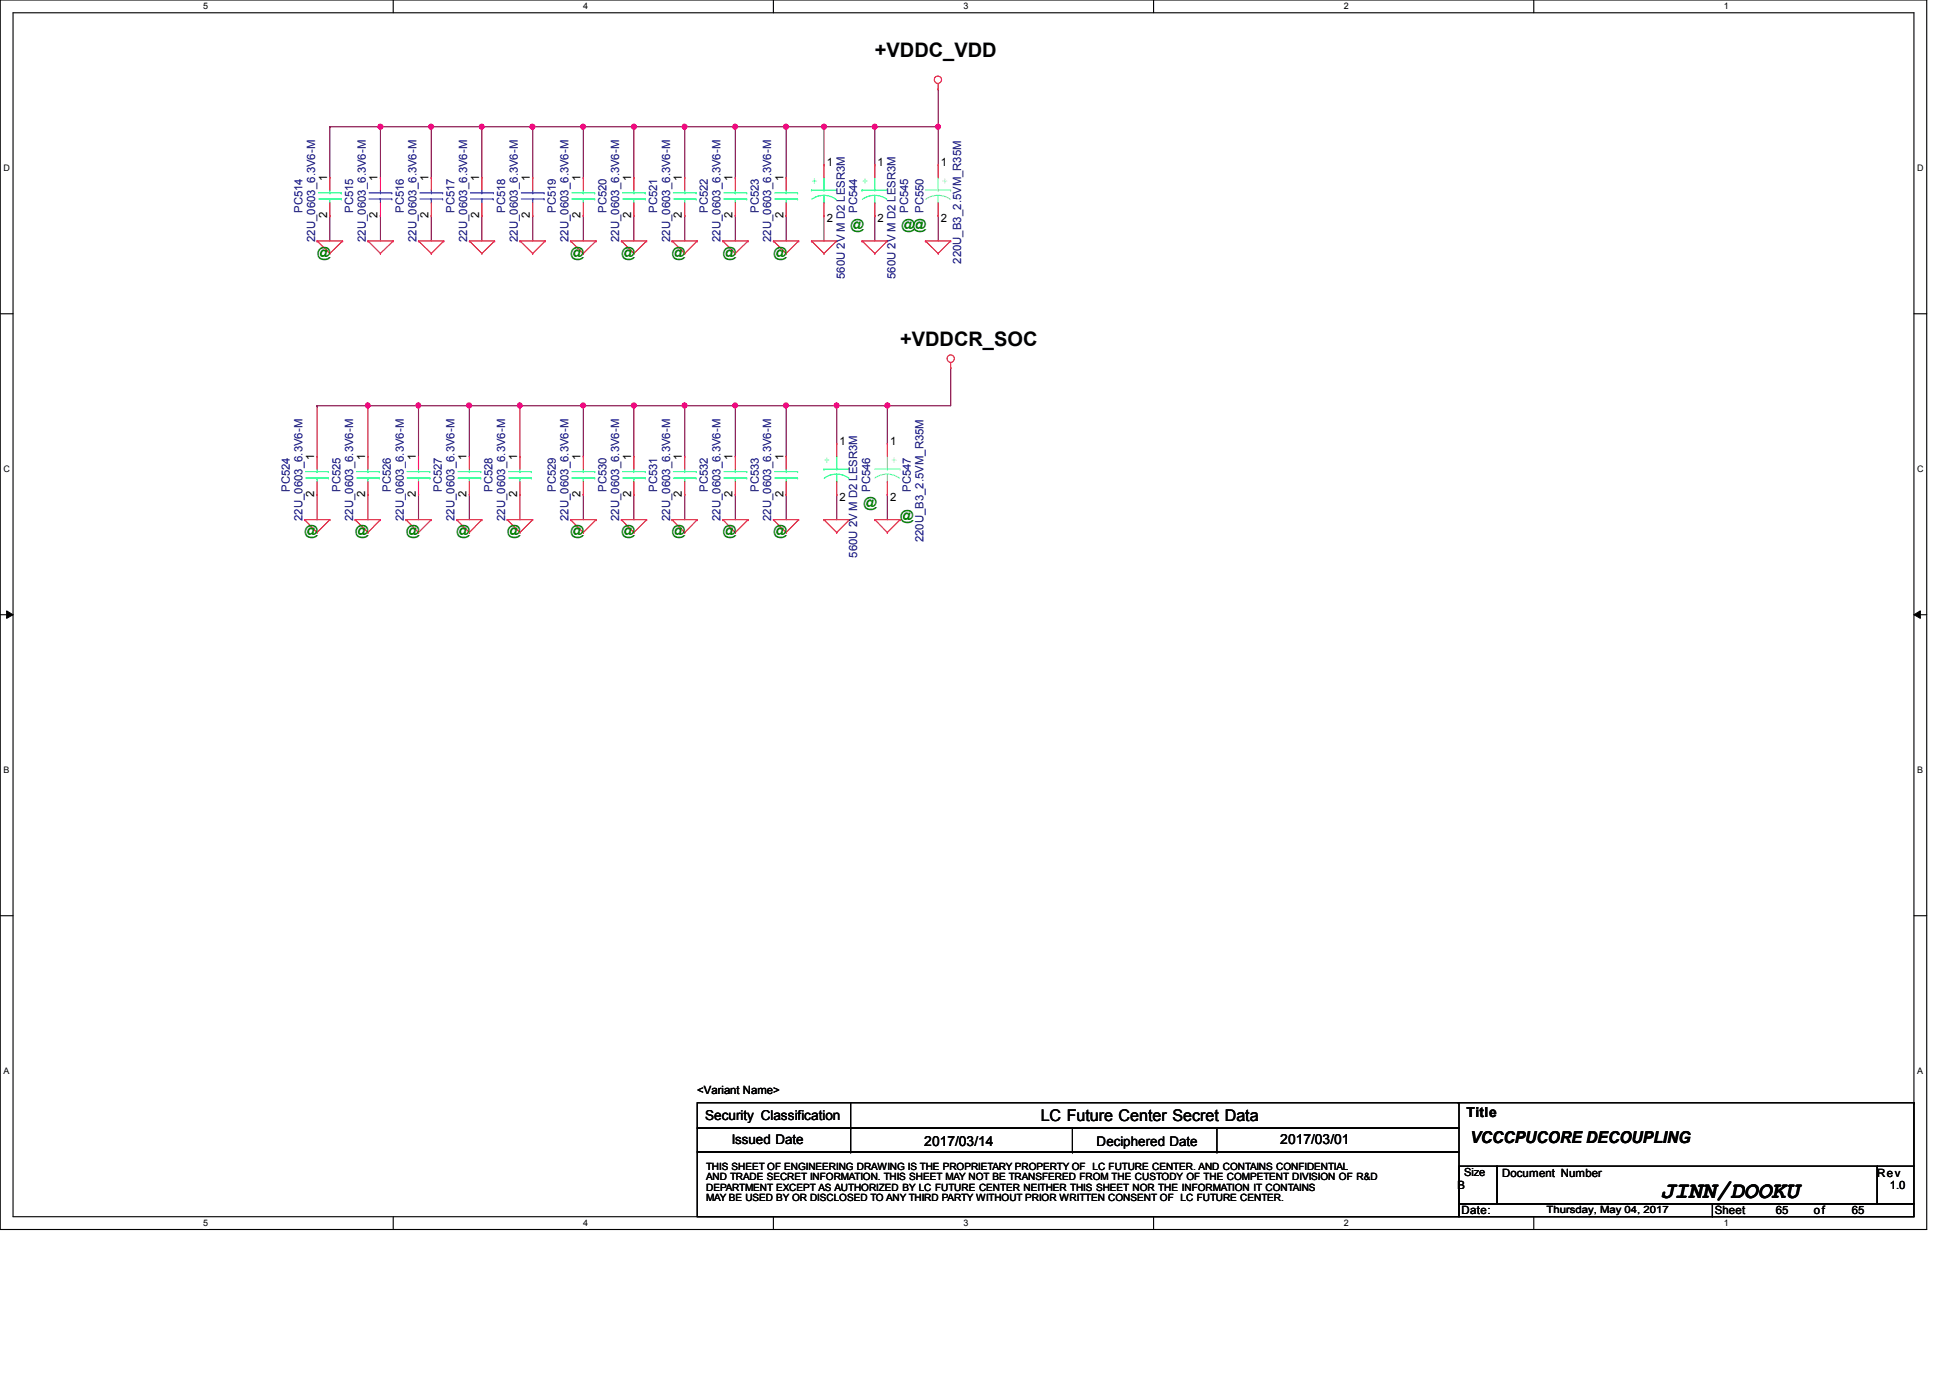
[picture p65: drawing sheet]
<svg xmlns="http://www.w3.org/2000/svg" width="297mm" height="210mm" viewBox="0 0 297 210" stroke-linecap="round" stroke-linejoin="round" font-family="sans-serif">
<defs><g id="words">
<text font-size="3.6" x="252.9" y="182.5">JINN/DOOKU</text>
<g font-size="3">
<text x="133.3" y="8.6">+VDDC_VDD</text>
<text x="137.1" y="52.7">+VDDCR_SOC</text>
</g>
<g font-size="2.5">
<text x="158.5" y="170.8">LC Future Center Secret Data</text>
<text x="224" y="174.1">VCCCPUCORE DECOUPLING</text>
</g>
<g font-size="2.1" fill="#008000">
<text x="129.6" y="34.8">@</text>
<text x="137.3" y="34.8">@@</text>
<text x="48.3" y="39.1">@</text>
<text x="86.9" y="39.1">@</text>
<text x="94.7" y="39.1">@</text>
<text x="102.4" y="39.1">@</text>
<text x="110.1" y="39.1">@</text>
<text x="117.8" y="39.1">@</text>
<text x="131.5" y="77.3">@</text>
<text x="46.4" y="81.5">@</text>
<text x="54.1" y="81.5">@</text>
<text x="61.8" y="81.5">@</text>
<text x="69.6" y="81.5">@</text>
<text x="77.3" y="81.5">@</text>
<text x="86.9" y="81.5">@</text>
<text x="94.7" y="81.5">@</text>
<text x="102.4" y="81.5">@</text>
<text x="110.1" y="81.5">@</text>
<text x="117.8" y="81.5">@</text>
<text x="137.1" y="79.2">@</text>
</g>
<g font-size="2.1">
<text x="107.4" y="170.6">Security Classification</text>
<text x="223.4" y="170.1">Title</text>
<text x="140.8" y="174.5">2017/03/14</text>
<text x="195" y="174.3">2017/03/01</text>
</g>
<g font-size="2">
<text x="111.5" y="174.3">Issued Date</text>
<text x="167" y="174.5">Deciphered Date</text>
</g>
<g font-size="1.7">
<text x="49.8" y="27.6" transform="rotate(-90 49.8 27.6)">1</text>
<text x="57.5" y="27.6" transform="rotate(-90 57.5 27.6)">1</text>
<text x="65.3" y="27.6" transform="rotate(-90 65.3 27.6)">1</text>
<text x="73" y="27.6" transform="rotate(-90 73 27.6)">1</text>
<text x="80.7" y="27.6" transform="rotate(-90 80.7 27.6)">1</text>
<text x="88.4" y="27.6" transform="rotate(-90 88.4 27.6)">1</text>
<text x="96.1" y="27.6" transform="rotate(-90 96.1 27.6)">1</text>
<text x="103.9" y="27.6" transform="rotate(-90 103.9 27.6)">1</text>
<text x="111.6" y="27.6" transform="rotate(-90 111.6 27.6)">1</text>
<text x="119.3" y="27.6" transform="rotate(-90 119.3 27.6)">1</text>
<text x="125.9" y="25.3">1</text>
<text x="133.7" y="25.3">1</text>
<text x="143.3" y="25.3">1</text>
<text x="49.8" y="33.2" transform="rotate(-90 49.8 33.2)">2</text>
<text x="57.5" y="33.2" transform="rotate(-90 57.5 33.2)">2</text>
<text x="65.3" y="33.2" transform="rotate(-90 65.3 33.2)">2</text>
<text x="73" y="33.2" transform="rotate(-90 73 33.2)">2</text>
<text x="80.7" y="33.2" transform="rotate(-90 80.7 33.2)">2</text>
<text x="88.4" y="33.2" transform="rotate(-90 88.4 33.2)">2</text>
<text x="96.1" y="33.2" transform="rotate(-90 96.1 33.2)">2</text>
<text x="103.9" y="33.2" transform="rotate(-90 103.9 33.2)">2</text>
<text x="111.6" y="33.2" transform="rotate(-90 111.6 33.2)">2</text>
<text x="119.3" y="33.2" transform="rotate(-90 119.3 33.2)">2</text>
<text x="125.9" y="33.9">2</text>
<text x="133.7" y="33.9">2</text>
<text x="143.3" y="33.9">2</text>
<text x="47.9" y="70.1" transform="rotate(-90 47.9 70.1)">1</text>
<text x="55.6" y="70.1" transform="rotate(-90 55.6 70.1)">1</text>
<text x="63.3" y="70.1" transform="rotate(-90 63.3 70.1)">1</text>
<text x="71.1" y="70.1" transform="rotate(-90 71.1 70.1)">1</text>
<text x="78.8" y="70.1" transform="rotate(-90 78.8 70.1)">1</text>
<text x="88.4" y="70.1" transform="rotate(-90 88.4 70.1)">1</text>
<text x="96.1" y="70.1" transform="rotate(-90 96.1 70.1)">1</text>
<text x="103.9" y="70.1" transform="rotate(-90 103.9 70.1)">1</text>
<text x="111.6" y="70.1" transform="rotate(-90 111.6 70.1)">1</text>
<text x="119.3" y="70.1" transform="rotate(-90 119.3 70.1)">1</text>
<text x="127.9" y="67.8">1</text>
<text x="135.6" y="67.8">1</text>
<text x="47.9" y="75.7" transform="rotate(-90 47.9 75.7)">2</text>
<text x="55.6" y="75.7" transform="rotate(-90 55.6 75.7)">2</text>
<text x="63.3" y="75.7" transform="rotate(-90 63.3 75.7)">2</text>
<text x="71.1" y="75.7" transform="rotate(-90 71.1 75.7)">2</text>
<text x="78.8" y="75.7" transform="rotate(-90 78.8 75.7)">2</text>
<text x="88.4" y="75.7" transform="rotate(-90 88.4 75.7)">2</text>
<text x="96.1" y="75.7" transform="rotate(-90 96.1 75.7)">2</text>
<text x="103.9" y="75.7" transform="rotate(-90 103.9 75.7)">2</text>
<text x="111.6" y="75.7" transform="rotate(-90 111.6 75.7)">2</text>
<text x="119.3" y="75.7" transform="rotate(-90 119.3 75.7)">2</text>
<text x="127.9" y="76.3">2</text>
<text x="135.6" y="76.3">2</text>
<text x="106.2" y="166.7">&lt;Variant Name&gt;</text>
<text x="223" y="179.2">Size</text>
<text x="228.8" y="179.2">Document Number</text>
<text x="286" y="179.2">Rev</text>
<text x="222" y="181.1">B</text>
<text x="222.6" y="185">Date:</text>
<text x="261.2" y="185">Sheet</text>
<text x="270.5" y="185">65</text>
<text x="276.3" y="185">of</text>
<text x="282.1" y="185">65</text>
<text x="287.9" y="181.1">1.0</text>
</g>
<g font-size="1.7" fill="#000080">
<text x="46.1" y="32.4" transform="rotate(-90 46.1 32.4)">PC514</text>
<text x="53.8" y="32.4" transform="rotate(-90 53.8 32.4)">PC515</text>
<text x="61.5" y="32.4" transform="rotate(-90 61.5 32.4)">PC516</text>
<text x="69.2" y="32.4" transform="rotate(-90 69.2 32.4)">PC517</text>
<text x="77" y="32.4" transform="rotate(-90 77 32.4)">PC518</text>
<text x="84.7" y="32.4" transform="rotate(-90 84.7 32.4)">PC519</text>
<text x="92.4" y="32.4" transform="rotate(-90 92.4 32.4)">PC520</text>
<text x="100.1" y="32.4" transform="rotate(-90 100.1 32.4)">PC521</text>
<text x="107.8" y="32.4" transform="rotate(-90 107.8 32.4)">PC522</text>
<text x="115.6" y="32.4" transform="rotate(-90 115.6 32.4)">PC523</text>
<text x="130.6" y="32.4" transform="rotate(-90 130.6 32.4)">PC544</text>
<text x="138.3" y="32.4" transform="rotate(-90 138.3 32.4)">PC545</text>
<text x="140.7" y="32.4" transform="rotate(-90 140.7 32.4)">PC550</text>
<text x="48" y="36.9" transform="rotate(-90 48 36.9)">22U_0603_6.3V6-M</text>
<text x="55.7" y="36.9" transform="rotate(-90 55.7 36.9)">22U_0603_6.3V6-M</text>
<text x="63.5" y="36.9" transform="rotate(-90 63.5 36.9)">22U_0603_6.3V6-M</text>
<text x="71.2" y="36.9" transform="rotate(-90 71.2 36.9)">22U_0603_6.3V6-M</text>
<text x="78.9" y="36.9" transform="rotate(-90 78.9 36.9)">22U_0603_6.3V6-M</text>
<text x="86.6" y="36.9" transform="rotate(-90 86.6 36.9)">22U_0603_6.3V6-M</text>
<text x="94.3" y="36.9" transform="rotate(-90 94.3 36.9)">22U_0603_6.3V6-M</text>
<text x="102.1" y="36.9" transform="rotate(-90 102.1 36.9)">22U_0603_6.3V6-M</text>
<text x="109.8" y="36.9" transform="rotate(-90 109.8 36.9)">22U_0603_6.3V6-M</text>
<text x="117.5" y="36.9" transform="rotate(-90 117.5 36.9)">22U_0603_6.3V6-M</text>
<text x="146.4" y="40.2" transform="rotate(-90 146.4 40.2)">220U_B3_2.5VM_R35M</text>
<text x="128.7" y="42.5" transform="rotate(-90 128.7 42.5)">560U 2V M D2 LESR3M</text>
<text x="136.4" y="42.5" transform="rotate(-90 136.4 42.5)">560U 2V M D2 LESR3M</text>
<text x="44.2" y="74.9" transform="rotate(-90 44.2 74.9)">PC524</text>
<text x="51.9" y="74.9" transform="rotate(-90 51.9 74.9)">PC525</text>
<text x="59.6" y="74.9" transform="rotate(-90 59.6 74.9)">PC526</text>
<text x="67.3" y="74.9" transform="rotate(-90 67.3 74.9)">PC527</text>
<text x="75" y="74.9" transform="rotate(-90 75 74.9)">PC528</text>
<text x="84.7" y="74.9" transform="rotate(-90 84.7 74.9)">PC529</text>
<text x="92.4" y="74.9" transform="rotate(-90 92.4 74.9)">PC530</text>
<text x="100.1" y="74.9" transform="rotate(-90 100.1 74.9)">PC531</text>
<text x="107.8" y="74.9" transform="rotate(-90 107.8 74.9)">PC532</text>
<text x="115.6" y="74.9" transform="rotate(-90 115.6 74.9)">PC533</text>
<text x="132.5" y="74.9" transform="rotate(-90 132.5 74.9)">PC546</text>
<text x="138.7" y="74.9" transform="rotate(-90 138.7 74.9)">PC547</text>
<text x="46.1" y="79.4" transform="rotate(-90 46.1 79.4)">22U_0603_6.3V6-M</text>
<text x="53.8" y="79.4" transform="rotate(-90 53.8 79.4)">22U_0603_6.3V6-M</text>
<text x="61.5" y="79.4" transform="rotate(-90 61.5 79.4)">22U_0603_6.3V6-M</text>
<text x="69.2" y="79.4" transform="rotate(-90 69.2 79.4)">22U_0603_6.3V6-M</text>
<text x="77" y="79.4" transform="rotate(-90 77 79.4)">22U_0603_6.3V6-M</text>
<text x="86.6" y="79.4" transform="rotate(-90 86.6 79.4)">22U_0603_6.3V6-M</text>
<text x="94.3" y="79.4" transform="rotate(-90 94.3 79.4)">22U_0603_6.3V6-M</text>
<text x="102.1" y="79.4" transform="rotate(-90 102.1 79.4)">22U_0603_6.3V6-M</text>
<text x="109.8" y="79.4" transform="rotate(-90 109.8 79.4)">22U_0603_6.3V6-M</text>
<text x="117.5" y="79.4" transform="rotate(-90 117.5 79.4)">22U_0603_6.3V6-M</text>
<text x="140.7" y="82.6" transform="rotate(-90 140.7 82.6)">220U_B3_2.5VM_R35M</text>
<text x="130.6" y="85" transform="rotate(-90 130.6 85)">560U 2V M D2 LESR3M</text>
</g>
<g font-size="1.6" fill="#00ff80">
<text x="123.6" y="28.1">+</text>
<text x="131.3" y="28.1">+</text>
<text x="125.5" y="70.5">+</text>
</g>
<g font-size="1.6" fill="#80ff80">
<text x="143.5" y="28.1">+</text>
<text x="135.8" y="70.5">+</text>
</g>
<g font-size="1.5">
<text x="107.6" y="179.8">AND TRADE SECRET INFORMATION. THIS SHEET MAY NOT BE TRANSFERED FROM THE CUSTODY OF THE COMPETENT DIVISION OF R&amp;D</text>
<text x="107.6" y="178.2">THIS SHEET OF ENGINEERING DRAWING IS THE PROPRIETARY PROPERTY OF LC FUTURE CENTER. AND CONTAINS CONFIDENTIAL</text>
<text x="107.6" y="181.4">DEPARTMENT EXCEPT AS AUTHORIZED BY LC FUTURE CENTER NEITHER THIS SHEET NOR THE INFORMATION IT CONTAINS</text>
<text x="107.6" y="182.9">MAY BE USED BY OR DISCLOSED TO ANY THIRD PARTY WITHOUT PRIOR WRITTEN CONSENT OF LC FUTURE CENTER.</text>
<text x="235.6" y="184.8">Thursday, May 04, 2017</text>
</g>
<g font-size="1.4">
<text x="30.9" y="1.4">5</text>
<text x="88.9" y="1.4">4</text>
<text x="146.8" y="1.4">3</text>
<text x="204.7" y="1.4">2</text>
<text x="262.6" y="1.4">1</text>
<text x=".5" y="26.1">D</text>
<text x="292.1" y="26.1">D</text>
<text x=".5" y="71.9">C</text>
<text x="292.1" y="71.9">C</text>
<text x=".5" y="117.8">B</text>
<text x="292.1" y="117.8">B</text>
<text x=".5" y="163.6">A</text>
<text x="292.1" y="163.6">A</text>
<text x="30.9" y="186.8">5</text>
<text x="88.9" y="186.8">4</text>
<text x="146.8" y="186.8">3</text>
<text x="204.7" y="186.8">2</text>
<text x="262.6" y="186.8">1</text>
</g>
</g></defs>
<path d="M0 0h293.5v187.3h-293.5zM2 1.9h289.5v183.4h-289.5z" fill="none" stroke="#000" stroke-width=".17"/>
<g fill="#fff">
<path d="M30.9 .2h.8v1.5h-.8z"/>
<path d="M30.9 185.5h.8v1.6h-.8z"/>
</g>
<path d="M59.9 0v1.9M59.9 185.3v2" fill="none" stroke="#000" stroke-width=".17"/>
<g fill="#fff">
<path d="M88.9 .2h.7v1.5h-.7z"/>
<path d="M88.9 185.5h.7v1.6h-.7z"/>
</g>
<path d="M117.8 0v1.9M117.8 185.3v2" fill="none" stroke="#000" stroke-width=".17"/>
<g fill="#fff">
<path d="M146.8 .2h.7v1.5h-.7z"/>
<path d="M146.8 185.5h.7v1.6h-.7z"/>
</g>
<path d="M175.7 0v1.9M175.7 185.3v2" fill="none" stroke="#000" stroke-width=".17"/>
<g fill="#fff">
<path d="M204.7 .2h.7v1.5h-.7z"/>
<path d="M204.7 185.5h.7v1.6h-.7z"/>
</g>
<path d="M233.6 0v1.9M233.6 185.3v2" fill="none" stroke="#000" stroke-width=".17"/>
<g fill="#fff">
<path d="M262.6 .2h.8v1.5h-.8z"/>
<path d="M262.6 185.5h.8v1.6h-.8z"/>
<path d="M.5 24.8h1v1.6h-1z"/>
<path d="M292.1 24.8h.9v1.6h-.9z"/>
<path d="M.5 70.7h1v1.5h-1z"/>
<path d="M292.1 70.7h.9v1.5h-.9z"/>
</g>
<path d="M0 47.8h2M291.5 47.8h2" fill="none" stroke="#000" stroke-width=".17"/>
<g fill="#fff">
<path d="M.5 116.5h.9v1.6h-.9z"/>
<path d="M292.1 116.5h.8v1.6h-.8z"/>
</g>
<path d="M0 93.6h2M291.5 93.6h2" fill="none" stroke="#000" stroke-width=".17"/>
<path d="M1 93l1 .6-1 .6zM291.5 93.6l1-.6v1.2z" fill="#000"/>
<path d="M1 93l1 .6-1 .6zM291.5 93.6l1-.6v1.2z" fill="none" stroke="#000" stroke-width=".15"/>
<g fill="#fff">
<path d="M.5 162.4h.9v1.5h-.9z"/>
<path d="M292.1 162.4h.8v1.5h-.8z"/>
</g>
<path d="M0 139.5h2M291.5 139.5h2" fill="none" stroke="#000" stroke-width=".17"/>
<path d="M50.2 19.3h.1M50.2 19.3h7.8M50.2 19.3v7.8M58 19.3h.1M58 19.3v7.8" fill="none" stroke="#800040" stroke-width=".17"/>
<circle cx="58" cy="19.3" r=".38" fill="#f0f"/>
<circle cx="58" cy="19.3" r=".38" fill="none" stroke="#f0f" stroke-width=".17"/>
<path d="M58 19.3h.1M58 19.3h7.7M65.7 19.3h.1M65.7 19.3v7.8" fill="none" stroke="#800040" stroke-width=".17"/>
<circle cx="65.7" cy="19.3" r=".38" fill="#f0f"/>
<circle cx="65.7" cy="19.3" r=".38" fill="none" stroke="#f0f" stroke-width=".17"/>
<path d="M65.7 19.3h.1M65.7 19.3h15.4M73.4 19.3h.1M73.4 19.3v7.8" fill="none" stroke="#800040" stroke-width=".17"/>
<circle cx="81.1" cy="19.3" r=".38" fill="#f0f"/>
<circle cx="81.1" cy="19.3" r=".38" fill="none" stroke="#f0f" stroke-width=".17"/>
<circle cx="73.4" cy="19.3" r=".38" fill="#f0f"/>
<circle cx="73.4" cy="19.3" r=".38" fill="none" stroke="#f0f" stroke-width=".17"/>
<path d="M81.1 19.3h.1M81.1 19.3v7.8M81.1 19.3h7.8M88.9 19.3h.1M88.9 19.3v7.8" fill="none" stroke="#800040" stroke-width=".17"/>
<circle cx="88.8" cy="19.3" r=".38" fill="#f0f"/>
<circle cx="88.8" cy="19.3" r=".38" fill="none" stroke="#f0f" stroke-width=".17"/>
<path d="M88.9 19.3h.1M88.9 19.3h7.7M96.6 19.3h.1M96.6 19.3v7.8" fill="none" stroke="#800040" stroke-width=".17"/>
<circle cx="96.6" cy="19.3" r=".38" fill="#f0f"/>
<circle cx="96.6" cy="19.3" r=".38" fill="none" stroke="#f0f" stroke-width=".17"/>
<path d="M96.6 19.3h.1M96.6 19.3h7.7M104.3 19.3h.1M104.3 19.3v7.8" fill="none" stroke="#800040" stroke-width=".17"/>
<circle cx="104.3" cy="19.3" r=".38" fill="#f0f"/>
<circle cx="104.3" cy="19.3" r=".38" fill="none" stroke="#f0f" stroke-width=".17"/>
<path d="M104.3 19.3h.1M104.3 19.3h7.7" fill="none" stroke="#800040" stroke-width=".17"/>
<circle cx="112" cy="19.3" r=".38" fill="#f0f"/>
<circle cx="112" cy="19.3" r=".38" fill="none" stroke="#f0f" stroke-width=".17"/>
<path d="M112 19.3h.1M112 19.3v7.8M112 19.3h7.8M119.8 19.3h.1M119.8 19.3v7.8" fill="none" stroke="#800040" stroke-width=".17"/>
<circle cx="119.7" cy="19.3" r=".38" fill="#f0f"/>
<circle cx="119.7" cy="19.3" r=".38" fill="none" stroke="#f0f" stroke-width=".17"/>
<path d="M48.3 61.8h.1M48.3 61.8h15.5M48.3 61.8v7.7M56 61.8h.1M56 61.8v7.7" fill="none" stroke="#800040" stroke-width=".17"/>
<circle cx="63.7" cy="61.8" r=".38" fill="#f0f"/>
<circle cx="63.7" cy="61.8" r=".38" fill="none" stroke="#f0f" stroke-width=".17"/>
<circle cx="56" cy="61.8" r=".38" fill="#f0f"/>
<circle cx="56" cy="61.8" r=".38" fill="none" stroke="#f0f" stroke-width=".17"/>
<path d="M63.8 61.8h.1M63.8 61.8v7.7M63.8 61.8h15.4M71.5 61.8h.1M71.5 61.8v7.7" fill="none" stroke="#800040" stroke-width=".17"/>
<circle cx="79.2" cy="61.8" r=".38" fill="#f0f"/>
<circle cx="79.2" cy="61.8" r=".38" fill="none" stroke="#f0f" stroke-width=".17"/>
<circle cx="71.5" cy="61.8" r=".38" fill="#f0f"/>
<circle cx="71.5" cy="61.8" r=".38" fill="none" stroke="#f0f" stroke-width=".17"/>
<g fill="none" stroke="#800040" stroke-width=".17">
<path d="M142.9 19.3h.1M142.9 19.3v5.8M50.2 32.9h.1M50.2 32.9v3.8M58 32.9h.1M58 32.9v3.8M65.7 32.9h.1M65.7 32.9v3.8M73.4 32.9h.1M73.4 32.9v3.8M81.1 32.9h.1M81.1 32.9v3.8"/>
<path d="M88.9 32.9h.1M88.9 32.9v3.8M96.6 32.9h.1M96.6 32.9v3.8M104.3 32.9h.1M104.3 32.9v3.8M112 32.9h.1M112 32.9v3.8M119.8 32.9h.1M119.8 32.9v3.8M142.9 32.9h.1M142.9 32.9v3.8"/>
<path d="M48.3 75.3h.1M48.3 75.3v3.9M56 75.3h.1M56 75.3v3.9M63.8 75.3h.1M63.8 75.3v3.9M71.5 75.3h.1M71.5 75.3v3.9M79.2 61.8h.1M79.2 75.3h.1M79.2 61.8v7.7M79.2 75.3v3.9"/>
<path d="M88.9 61.8h.1M88.9 61.8v7.7M88.9 61.8h7.7M96.6 61.8h.1M96.6 61.8v7.7"/>
</g>
<circle cx="96.6" cy="61.8" r=".38" fill="#f0f"/>
<circle cx="96.6" cy="61.8" r=".38" fill="none" stroke="#f0f" stroke-width=".17"/>
<path d="M96.6 61.8h.1M96.6 61.8h15.4M104.3 61.8h.1M104.3 61.8v7.7" fill="none" stroke="#800040" stroke-width=".17"/>
<circle cx="112" cy="61.8" r=".38" fill="#f0f"/>
<circle cx="112" cy="61.8" r=".38" fill="none" stroke="#f0f" stroke-width=".17"/>
<circle cx="104.3" cy="61.8" r=".38" fill="#f0f"/>
<circle cx="104.3" cy="61.8" r=".38" fill="none" stroke="#f0f" stroke-width=".17"/>
<path d="M112 61.8h.1M112 61.8v7.7M112 61.8h7.8" fill="none" stroke="#800040" stroke-width=".17"/>
<circle cx="119.7" cy="61.8" r=".38" fill="#f0f"/>
<circle cx="119.7" cy="61.8" r=".38" fill="none" stroke="#f0f" stroke-width=".17"/>
<g fill="none" stroke="#800040" stroke-width=".17">
<path d="M125.5 32.9h.1M125.5 32.9v3.8M133.3 32.9h.1M133.3 32.9v3.8M79.2 61.8h.1M79.2 61.8h9.7M88.9 75.3h.1M88.9 75.3v3.9M96.6 75.3h.1M96.6 75.3v3.9M104.3 75.3h.1M104.3 75.3v3.9"/>
<path d="M112 75.3h.1M112 75.3v3.9M119.8 61.8h.1M119.8 75.3h.1M119.8 61.8v7.7M119.8 75.3v3.9M127.5 75.3h.1M127.5 75.3v3.9M135.2 75.3h.1M135.2 75.3v3.9"/>
</g>
<circle cx="88.8" cy="61.8" r=".38" fill="#f0f"/>
<circle cx="88.8" cy="61.8" r=".38" fill="none" stroke="#f0f" stroke-width=".17"/>
<path d="M119.8 61.8h.1M119.8 61.8h7.7M127.5 61.8h.1M127.5 61.8v5.8" fill="none" stroke="#800040" stroke-width=".17"/>
<circle cx="127.4" cy="61.8" r=".38" fill="#f0f"/>
<circle cx="127.4" cy="61.8" r=".38" fill="none" stroke="#f0f" stroke-width=".17"/>
<path d="M127.5 61.8h.1M127.5 61.8h7.7M135.2 61.8h.1M135.2 61.8v5.8" fill="none" stroke="#800040" stroke-width=".17"/>
<circle cx="135.2" cy="61.8" r=".38" fill="#f0f"/>
<circle cx="135.2" cy="61.8" r=".38" fill="none" stroke="#f0f" stroke-width=".17"/>
<path d="M119.8 19.3h13.5M125.5 19.3h.1M125.5 19.3v5.8M133.3 19.3h.1M133.3 19.3v5.8M135.2 61.8h.1M135.2 61.8h9.6" fill="none" stroke="#800040" stroke-width=".17"/>
<circle cx="133.2" cy="19.3" r=".38" fill="#f0f"/>
<circle cx="133.2" cy="19.3" r=".38" fill="none" stroke="#f0f" stroke-width=".17"/>
<circle cx="125.5" cy="19.3" r=".38" fill="#f0f"/>
<circle cx="125.5" cy="19.3" r=".38" fill="none" stroke="#f0f" stroke-width=".17"/>
<path d="M133.3 19.3h.1M142.9 13.5h.1M142.9 13.5v5.8h-9.6" fill="none" stroke="#800040" stroke-width=".17"/>
<circle cx="142.9" cy="19.3" r=".38" fill="#f0f"/>
<circle cx="142.9" cy="19.3" r=".38" fill="none" stroke="#f0f" stroke-width=".17"/>
<path d="M144.8 56h.1M144.8 56v5.8" fill="none" stroke="#800040" stroke-width=".17"/>
<g fill="none" stroke="#f00" stroke-width=".17">
<path d="M142.9 13.5h.1M142.9 12.7v.8M48.3 36.7h.1M48.3 36.7h3.9M48.3 36.7l1.9 1.9M50.2 38.6h.1M50.2 27.1h.1M50.2 32.9h.1M50.2 27.1v1.9M50.2 30.9v2M52.2 36.7h.1M52.2 36.7l-2 1.9"/>
<path d="M56 36.7h.1M56 36.7h3.9M56 36.7l2 1.9M58 38.6h.1M58 27.1h.1M58 32.9h.1M58 27.1v1.9M58 30.9v2M59.9 36.7h.1M59.9 36.7l-1.9 1.9M63.8 36.7h.1M63.8 36.7h3.8"/>
<path d="M63.8 36.7l1.9 1.9M65.7 38.6h.1M65.7 27.1h.1M65.7 32.9h.1M65.7 27.1v1.9M65.7 30.9v2M67.6 36.7h.1M67.6 36.7l-1.9 1.9M71.5 36.7h.1M71.5 36.7h3.8M71.5 36.7l1.9 1.9M73.4 38.6h.1"/>
<path d="M73.4 27.1h.1M73.4 32.9h.1M73.4 27.1v1.9M73.4 30.9v2M75.3 36.7h.1M75.3 36.7l-1.9 1.9M79.2 36.7h.1M79.2 36.7h3.9M79.2 36.7l1.9 1.9M81.1 38.6h.1M81.1 27.1h.1M81.1 32.9h.1"/>
<path d="M81.1 27.1v1.9M81.1 30.9v2M83.1 36.7h.1M83.1 36.7l-2 1.9M86.9 36.7h.1M86.9 36.7h3.9M86.9 36.7l2 1.9M88.9 38.6h.1M88.9 27.1h.1M88.9 32.9h.1M88.9 27.1v1.9M88.9 30.9v2"/>
<path d="M90.8 36.7h.1M90.8 36.7l-1.9 1.9M94.7 36.7h.1M94.7 36.7h3.8M94.7 36.7l1.9 1.9M96.6 38.6h.1M96.6 27.1h.1M96.6 32.9h.1M96.6 27.1v1.9M96.6 30.9v2M98.5 36.7h.1M98.5 36.7l-1.9 1.9"/>
<path d="M102.4 36.7h.1M102.4 36.7h3.8M102.4 36.7l1.9 1.9M104.3 38.6h.1M104.3 27.1h.1M104.3 32.9h.1M104.3 27.1v1.9M104.3 30.9v2M106.2 36.7h.1M106.2 36.7l-1.9 1.9M110.1 36.7h.1M110.1 36.7h3.9"/>
<path d="M110.1 36.7l1.9 1.9M112 38.6h.1M112 27.1h.1M112 32.9h.1M112 27.1v1.9M112 30.9v2M114 36.7h.1M114 36.7l-2 1.9M117.8 36.7h.1M117.8 36.7h3.9M117.8 36.7l2 1.9M119.8 38.6h.1"/>
<path d="M119.8 27.1h.1M119.8 32.9h.1M119.8 27.1v1.9M119.8 30.9v2M121.7 36.7h.1M121.7 36.7l-1.9 1.9M123.6 36.7h.1M123.6 36.7h3.9M123.6 36.7l1.9 1.9M125.5 38.6h.1M125.5 25.1h.1M125.5 32.9h.1"/>
<path d="M125.5 25.1v2M125.5 30.9v2M127.5 36.7h.1M127.5 36.7l-2 1.9M131.3 36.7h.1M131.3 36.7h3.9M131.3 36.7l2 1.9M133.3 38.6h.1M133.3 25.1h.1M133.3 32.9h.1M133.3 25.1v2M133.3 30.9v2"/>
<path d="M135.2 36.7h.1M135.2 36.7l-1.9 1.9M141 36.7h.1M141 36.7h3.8M141 36.7l1.9 1.9M142.9 38.6h.1M142.9 25.1h.1M142.9 32.9h.1M142.9 25.1v2M142.9 30.9v2M144.8 36.7h.1M144.8 36.7l-1.9 1.9"/>
<path d="M144.8 56h.1M144.8 55.2v.8M46.4 79.2h.1M46.4 79.2h3.8M46.4 79.2l1.9 1.9M48.3 69.5h.1M48.3 75.3h.1M48.3 69.5v2M48.3 73.4v1.9M50.2 79.2h.1M50.2 79.2l-1.9 1.9M54.1 79.2h.1"/>
<path d="M54.1 79.2h3.9M54.1 79.2l1.9 1.9M56 69.5h.1M56 75.3h.1M56 69.5v2M56 73.4v1.9M58 79.2h.1M58 79.2l-2 1.9M61.8 79.2h.1M61.8 79.2h3.9M61.8 79.2l2 1.9M63.8 69.5h.1"/>
<path d="M63.8 75.3h.1M63.8 69.5v2M63.8 73.4v1.9M65.7 79.2h.1M65.7 79.2l-1.9 1.9M69.6 79.2h.1M69.6 79.2h3.8M69.6 79.2l1.9 1.9M71.5 69.5h.1M71.5 75.3h.1M71.5 69.5v2M71.5 73.4v1.9"/>
<path d="M73.4 79.2h.1M73.4 79.2l-1.9 1.9M77.3 79.2h.1M77.3 79.2h3.8M77.3 79.2l1.9 1.9M79.2 69.5h.1M79.2 75.3h.1M79.2 69.5v2M79.2 73.4v1.9M81.1 79.2h.1M81.1 79.2l-1.9 1.9M86.9 79.2h.1"/>
<path d="M86.9 79.2h3.9M86.9 79.2l2 1.9M88.9 69.5h.1M88.9 75.3h.1M88.9 69.5v2M88.9 73.4v1.9M90.8 79.2h.1M90.8 79.2l-1.9 1.9M94.7 79.2h.1M94.7 79.2h3.8M94.7 79.2l1.9 1.9M96.6 69.5h.1"/>
<path d="M96.6 75.3h.1M96.6 69.5v2M96.6 73.4v1.9M98.5 79.2h.1M98.5 79.2l-1.9 1.9M102.4 79.2h.1M102.4 79.2h3.8M102.4 79.2l1.9 1.9M104.3 69.5h.1M104.3 75.3h.1M104.3 69.5v2M104.3 73.4v1.9"/>
<path d="M106.2 79.2h.1M106.2 79.2l-1.9 1.9M110.1 79.2h.1M110.1 79.2h3.9M110.1 79.2l1.9 1.9M112 69.5h.1M112 75.3h.1M112 69.5v2M112 73.4v1.9M114 79.2h.1M114 79.2l-2 1.9M117.8 79.2h.1"/>
<path d="M117.8 79.2h3.9M117.8 79.2l2 1.9M119.8 69.5h.1M119.8 75.3h.1M119.8 69.5v2M119.8 73.4v1.9M121.7 79.2h.1M121.7 79.2l-1.9 1.9M125.5 79.2h.1M125.5 79.2h3.9M125.5 79.2l2 1.9M127.5 67.6h.1"/>
<path d="M127.5 75.3h.1M127.5 67.6v1.9M127.5 73.4v1.9M129.4 79.2h.1M129.4 79.2l-1.9 1.9M133.3 79.2h.1M133.3 79.2h3.8M133.3 79.2l1.9 1.9M135.2 67.6h.1M135.2 75.3h.1M135.2 67.6v1.9M135.2 73.4v1.9"/>
<path d="M137.1 79.2h.1M137.1 79.2l-1.9 1.9M48.3 81.1h.1M56 81.1h.1M63.8 81.1h.1M71.5 81.1h.1M79.2 81.1h.1M88.9 81.1h.1M96.6 81.1h.1M104.3 81.1h.1M112 81.1h.1M119.8 81.1h.1"/>
<path d="M127.5 81.1h.1M135.2 81.1h.1"/>
<circle cx="142.9" cy="12.1" r=".56"/>
<circle cx="144.8" cy="54.6" r=".56"/>
</g>
<g fill="none" stroke="#000" stroke-width=".17">
<path d="M106.2 168h116v3.8h-116zM106.2 171.8h116v3.7h-116zM106.2 175.5h116v9.8h-116zM129.6 171.8h.1M129.6 175.5h.1M129.6 168v7.5M163.4 175.5h.1M163.4 171.8v3.7M185.4 175.5h.1M185.4 171.8v3.7M222 168h69.5M222.2 177.6h5.8v5.8h-5.8z"/>
<path d="M228 177.6h58v5.8h-58zM286 177.6h5.5v5.8h-5.5zM291.5 168h.1M291.5 168v9.6M222.2 183.4h38.7v1.9h-38.7zM260.9 183.4h30.6v1.9h-30.6z"/>
</g>
<g fill="none" stroke="#00ff80" stroke-width=".17">
<path d="M48.5 30.3h3.5M48.5 29.4h3.5M50.2 29.4h.1M50.2 30.3h.1M50.2 29v.4M50.2 30.3v.6M52 30.3h.1M52 29.4h.1M87.1 30.3h3.5M87.1 29.4h3.5M88.9 29.4h.1M88.9 30.3h.1"/>
<path d="M88.9 29v.4M88.9 30.3v.6M90.6 30.3h.1M90.6 29.4h.1M94.8 30.3h3.5M94.8 29.4h3.5M96.6 29.4h.1M96.6 30.3h.1M96.6 29v.4M96.6 30.3v.6M98.3 30.3h.1M98.3 29.4h.1"/>
<path d="M102.6 30.3h3.4M102.6 29.4h3.4M104.3 29.4h.1M104.3 30.3h.1M104.3 29v.4M104.3 30.3v.6M106 30.3h.1M106 29.4h.1M110.3 30.3h3.4M110.3 29.4h3.4M112 29.4h.1M112 30.3h.1"/>
<path d="M112 29v.4M112 30.3v.6M113.7 30.3h.1M113.7 29.4h.1M118 30.3h3.5M118 29.4h3.5M119.8 29.4h.1M119.8 30.3h.1M119.8 29v.4M119.8 30.3v.6M121.5 30.3h.1M121.5 29.4h.1"/>
<path d="M123.6 29h.1M123.6 29h3.9M125.5 29h.1M125.5 29.8l-.8 .1-1 .5M125.5 29.8l1.2 .2 .7 .4M125.5 30.9h.1M125.5 27.1v1.9M125.5 29.8v1.1M131.3 29h.1M131.3 29h3.9M133.3 29h.1M133.3 29.8l-.9 .1-1 .5"/>
<path d="M133.3 29.8l1.1 .2 .7 .4M133.3 30.9h.1M133.3 27.1v1.9M133.3 29.8v1.1M46.6 72.8h3.4M46.6 71.8h3.4M48.3 71.8h.1M48.3 72.8h.1M48.3 71.5v.3M48.3 72.8v.6M50 72.8h.1M50 71.8h.1"/>
<path d="M54.3 72.8h3.5M54.3 71.8h3.5M56 71.8h.1M56 72.8h.1M56 71.5v.3M56 72.8v.6M57.8 72.8h.1M57.8 71.8h.1M62 72.8h3.5M62 71.8h3.5M63.8 71.8h.1M63.8 72.8h.1"/>
<path d="M63.8 71.5v.3M63.8 72.8v.6M65.5 72.8h.1M65.5 71.8h.1M69.8 72.8h3.4M69.8 71.8h3.4M71.5 71.8h.1M71.5 72.8h.1M71.5 71.5v.3M71.5 72.8v.6M73.2 72.8h.1M73.2 71.8h.1"/>
<path d="M77.5 72.8h3.4M77.5 71.8h3.4M79.2 71.8h.1M79.2 72.8h.1M79.2 71.5v.3M79.2 72.8v.6M80.9 72.8h.1M80.9 71.8h.1M87.1 72.8h3.5M87.1 71.8h3.5M88.9 71.8h.1M88.9 72.8h.1"/>
<path d="M88.9 71.5v.3M88.9 72.8v.6M90.6 72.8h.1M90.6 71.8h.1M94.8 72.8h3.5M94.8 71.8h3.5M96.6 71.8h.1M96.6 72.8h.1M96.6 71.5v.3M96.6 72.8v.6M98.3 72.8h.1M98.3 71.8h.1"/>
<path d="M102.6 72.8h3.4M102.6 71.8h3.4M104.3 71.8h.1M104.3 72.8h.1M104.3 71.5v.3M104.3 72.8v.6M106 72.8h.1M106 71.8h.1M110.3 72.8h3.4M110.3 71.8h3.4M112 71.8h.1M112 72.8h.1"/>
<path d="M112 71.5v.3M112 72.8v.6M113.7 72.8h.1M113.7 71.8h.1M118 72.8h3.5M118 71.8h3.5M119.8 71.8h.1M119.8 72.8h.1M119.8 71.5v.3M119.8 72.8v.6M121.5 72.8h.1M121.5 71.8h.1"/>
<path d="M125.5 71.5h.1M125.5 71.5h3.9M127.5 71.5h.1M127.5 72.2l-.9 .1-1 .6M127.5 72.2l1.1 .2 .7 .5M127.5 73.4h.1M127.5 69.5v2M127.5 72.2v1.2"/>
</g>
<g fill="none" stroke="#80ff80" stroke-width=".17">
<path d="M141 29h3.8M142.9 29h.1M142.9 29.8l1.2 .2 .6 .4M142.9 29.8l-.8 .1-1.1 .5M142.9 30.9h.1M142.9 27.1v1.9M142.9 29.8v1.1M144.8 29h.1M133.3 71.5h3.8M135.2 71.5h.1M135.2 72.2l1.1 .2 .7 .5M135.2 72.2l-.9 .1-1 .5"/>
<path d="M135.2 73.4h.1M135.2 69.5v2M135.2 72.2v1.2M137.1 71.5h.1"/>
</g>
<g fill="none" stroke="#00f" stroke-width=".17">
<path d="M56.2 30.3h3.5M56.2 29.4h3.5M58 29.4h.1M58 30.3h.1M58 29v.4M58 30.3v.6M59.7 30.3h.1M59.7 29.4h.1M64 30.3h3.4M64 29.4h3.4M65.7 29.4h.1M65.7 30.3h.1"/>
<path d="M65.7 29v.4M65.7 30.3v.6M67.4 30.3h.1M67.4 29.4h.1M71.7 30.3h3.4M71.7 29.4h3.4M73.4 29.4h.1M73.4 30.3h.1M73.4 29v.4M73.4 30.3v.6M75.1 30.3h.1M75.1 29.4h.1"/>
<path d="M79.4 30.3h3.5M79.4 29.4h3.5M81.1 29.4h.1M81.1 30.3h.1M81.1 29v.4M81.1 30.3v.6M82.9 30.3h.1M82.9 29.4h.1"/>
</g>
<circle cx="58" cy="19.3" r=".38" fill="#f0f"/>
<circle cx="58" cy="19.3" r=".38" fill="none" stroke="#f0f" stroke-width=".17"/>
<circle cx="65.7" cy="19.3" r=".38" fill="#f0f"/>
<circle cx="65.7" cy="19.3" r=".38" fill="none" stroke="#f0f" stroke-width=".17"/>
<circle cx="81.1" cy="19.3" r=".38" fill="#f0f"/>
<circle cx="81.1" cy="19.3" r=".38" fill="none" stroke="#f0f" stroke-width=".17"/>
<circle cx="73.4" cy="19.3" r=".38" fill="#f0f"/>
<circle cx="73.4" cy="19.3" r=".38" fill="none" stroke="#f0f" stroke-width=".17"/>
<circle cx="88.8" cy="19.3" r=".38" fill="#f0f"/>
<circle cx="88.8" cy="19.3" r=".38" fill="none" stroke="#f0f" stroke-width=".17"/>
<circle cx="96.6" cy="19.3" r=".38" fill="#f0f"/>
<circle cx="96.6" cy="19.3" r=".38" fill="none" stroke="#f0f" stroke-width=".17"/>
<circle cx="104.3" cy="19.3" r=".38" fill="#f0f"/>
<circle cx="104.3" cy="19.3" r=".38" fill="none" stroke="#f0f" stroke-width=".17"/>
<circle cx="112" cy="19.3" r=".38" fill="#f0f"/>
<circle cx="112" cy="19.3" r=".38" fill="none" stroke="#f0f" stroke-width=".17"/>
<circle cx="119.7" cy="19.3" r=".38" fill="#f0f"/>
<circle cx="119.7" cy="19.3" r=".38" fill="none" stroke="#f0f" stroke-width=".17"/>
<circle cx="63.7" cy="61.8" r=".38" fill="#f0f"/>
<circle cx="63.7" cy="61.8" r=".38" fill="none" stroke="#f0f" stroke-width=".17"/>
<circle cx="56" cy="61.8" r=".38" fill="#f0f"/>
<circle cx="56" cy="61.8" r=".38" fill="none" stroke="#f0f" stroke-width=".17"/>
<circle cx="79.2" cy="61.8" r=".38" fill="#f0f"/>
<circle cx="79.2" cy="61.8" r=".38" fill="none" stroke="#f0f" stroke-width=".17"/>
<circle cx="71.5" cy="61.8" r=".38" fill="#f0f"/>
<circle cx="71.5" cy="61.8" r=".38" fill="none" stroke="#f0f" stroke-width=".17"/>
<circle cx="96.6" cy="61.8" r=".38" fill="#f0f"/>
<circle cx="96.6" cy="61.8" r=".38" fill="none" stroke="#f0f" stroke-width=".17"/>
<circle cx="112" cy="61.8" r=".38" fill="#f0f"/>
<circle cx="112" cy="61.8" r=".38" fill="none" stroke="#f0f" stroke-width=".17"/>
<circle cx="104.3" cy="61.8" r=".38" fill="#f0f"/>
<circle cx="104.3" cy="61.8" r=".38" fill="none" stroke="#f0f" stroke-width=".17"/>
<circle cx="119.7" cy="61.8" r=".38" fill="#f0f"/>
<circle cx="119.7" cy="61.8" r=".38" fill="none" stroke="#f0f" stroke-width=".17"/>
<circle cx="88.8" cy="61.8" r=".38" fill="#f0f"/>
<circle cx="88.8" cy="61.8" r=".38" fill="none" stroke="#f0f" stroke-width=".17"/>
<circle cx="127.4" cy="61.8" r=".38" fill="#f0f"/>
<circle cx="127.4" cy="61.8" r=".38" fill="none" stroke="#f0f" stroke-width=".17"/>
<circle cx="135.2" cy="61.8" r=".38" fill="#f0f"/>
<circle cx="135.2" cy="61.8" r=".38" fill="none" stroke="#f0f" stroke-width=".17"/>
<circle cx="133.2" cy="19.3" r=".38" fill="#f0f"/>
<circle cx="133.2" cy="19.3" r=".38" fill="none" stroke="#f0f" stroke-width=".17"/>
<circle cx="125.5" cy="19.3" r=".38" fill="#f0f"/>
<circle cx="125.5" cy="19.3" r=".38" fill="none" stroke="#f0f" stroke-width=".17"/>
<circle cx="142.9" cy="19.3" r=".38" fill="#f0f"/>
<circle cx="142.9" cy="19.3" r=".38" fill="none" stroke="#f0f" stroke-width=".17"/>
<use href="#words"/>
</svg>
